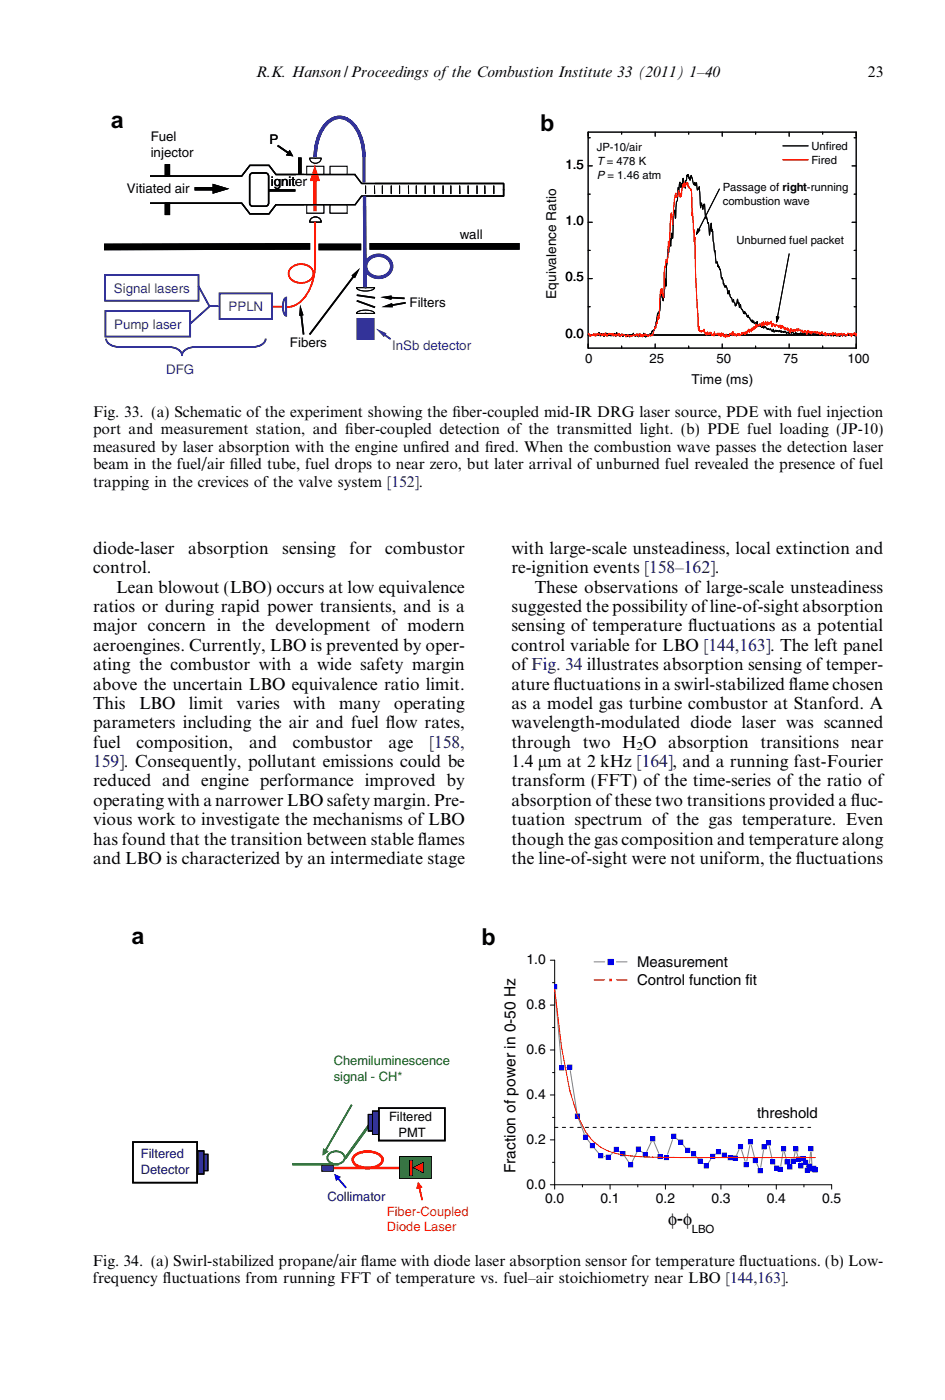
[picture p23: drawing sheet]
<svg xmlns="http://www.w3.org/2000/svg" width="171mm" height="254mm" viewBox="0 0 171 254" stroke-linecap="round" stroke-linejoin="round" font-family="sans-serif">
<defs><g id="words">
<g font-size="4.2">
<text x="20.1" y="23.1">a</text>
<text x="98" y="23.8">b</text>
<text x="23.9" y="171.2">a</text>
<text x="87.4" y="171.5">b</text>
</g>
<g font-size="3.2">
<text x="16.9" y="100.5">diode-laser</text>
<text x="34.1" y="100.5">absorption</text>
<text x="51.2" y="100.5">sensing</text>
<text x="63.4" y="100.5">for</text>
<text x="69.9" y="100.5">combustor</text>
<text x="92.8" y="100.5">with large-scale unsteadiness, local extinction and</text>
<text x="16.9" y="104">control.</text>
<text x="21.1" y="107.5">Lean blowout (LBO) occurs at low equivalence</text>
<text x="92.8" y="104">re-ignition events [158–162].</text>
<text x="97" y="107.5">These observations of large-scale unsteadiness</text>
<text x="16.9" y="111">ratios or during rapid power transients, and is a</text>
<text x="92.8" y="111">suggested the possibility ofline-of-sight absorption</text>
<text x="16.9" y="114.6">major concern in the development of modern</text>
<text x="16.9" y="118.1">aeroengines. Currently, LBO is prevented by oper-</text>
<text x="92.8" y="114.6">sensing of temperature f</text>
<text x="92.8" y="118.1">control variable for LBO [144,163]. The left panel</text>
<text x="124.8" y="114.6">luctuations as a potential</text>
<text x="16.9" y="121.6">ating the combustor with a wide safety margin</text>
<text x="16.9" y="125.1">above the uncertain LBO equivalence ratio limit.</text>
<text x="92.8" y="121.6">ofFig. 34 illustrates absorption sensing oftemper-</text>
<text x="92.8" y="125.1">ature f</text>
<text x="100.4" y="125.1">luctuations in a swirl-stabilized f</text>
<text x="143.1" y="125.1">lame chosen</text>
<text x="16.9" y="128.6">This</text>
<text x="25.2" y="128.6">LBO</text>
<text x="34.3" y="128.6">limit</text>
<text x="42.9" y="128.6">varies</text>
<text x="53.2" y="128.6">with</text>
<text x="61.5" y="128.6">many</text>
<text x="71.4" y="128.6">operating</text>
<text x="92.8" y="128.6">as a model gas turbine combustor at Stanford. A</text>
<text x="16.9" y="132.1">parameters including the air and fuel f</text>
<text x="16.9" y="135.6">fuel</text>
<text x="24.8" y="135.6">composition,</text>
<text x="45.2" y="135.6">and</text>
<text x="53.1" y="135.6">combustor</text>
<text x="70" y="132.1">low rates,</text>
<text x="70.5" y="135.6">age</text>
<text x="92.8" y="132.1">wavelength-modulated diode laser was scanned</text>
<text x="92.8" y="135.6">through two H O absorption transitions near</text>
<text x="16.9" y="142.7">reduced and engine performance improved by</text>
<text x="92.8" y="139.2">1.4 lm at 2 kHz [164], and a running fast-Fourier</text>
<text x="92.8" y="142.7">transform (FFT) of the time-series of the ratio of</text>
<text x="16.9" y="146.2">operating with a narrower LBO safety margin. Pre-</text>
<text x="16.9" y="149.7">vious work to investigate the mechanisms of LBO</text>
<text x="92.8" y="146.2">absorption ofthese two transitions provided a f</text>
<text x="92.8" y="149.7">tuation spectrum of the gas temperature. Even</text>
<text x="154.3" y="146.2">luc-</text>
<text x="16.9" y="153.2">has found that the transition between stable f</text>
<text x="75.8" y="153.2">lames</text>
<text x="92.8" y="153.2">though the gas composition and temperature along</text>
<text x="16.9" y="156.7">and LBO is characterized by an intermediate stage</text>
<text x="92.8" y="156.7">the line-of-sight were not uniform, the f</text>
<text x="144.4" y="156.7">luctuations</text>
</g>
<g font-size="3.2" fill="#006">
<text x="77.9" y="135.6">[158,</text>
<text x="16.9" y="139.2">159]. Consequently, pollutant emissions could be</text>
</g>
<text font-size="3.1" x="121.2" y="222.3">φ-φ</text>
<g font-size="2.8">
<text x="46.4" y="13.9">R.K. Hanson/Proceedings ofthe Combustion Institute 33 (2011) 1–40</text>
<text x="157.5" y="13.9">23</text>
<text x="16.9" y="75.7">Fig. 33. (a) Schematic of the experiment showing the f</text>
<text x="82.1" y="75.7">iber-coupled mid-IR DRG laser source, PDE with fuel injection</text>
<text x="16.9" y="78.8">port and measurement station, and f</text>
<text x="16.9" y="82">measured by laser absorption with the engine unf</text>
<text x="62.6" y="78.8">iber-coupled detection of the transmitted light. (b) PDE fuel loading (JP-10)</text>
<text x="76.2" y="82">ired and f</text>
<text x="88" y="82">ired. When the combustion wave passes the detection laser</text>
<text x="16.9" y="85.1">beam in the fuel/air f</text>
<text x="16.9" y="88.3">trapping in the crevices of the valve system [152].</text>
<text x="41.7" y="85.1">illed tube, fuel drops to near zero, but later arrival of unburned fuel revealed the presence of fuel</text>
<text x="93.5" y="212.9" transform="rotate(-90 93.5 212.9)">Fraction of power in 0-50 Hz</text>
<text x="16.9" y="229.6">Fig. 34. (a) Swirl-stabilized propane/air f</text>
<text x="16.9" y="232.8">frequency f</text>
<text x="29.5" y="232.8">luctuations from running FFT of temperature vs. fuel–air stoichiometry near LBO [144,163].</text>
<text x="65.5" y="229.6">lame with diode laser absorption sensor for temperature f</text>
<text x="134.1" y="229.6">luctuations. (b) Low-</text>
</g>
<g font-size="2.7">
<text x="115.6" y="175.4">Measurement</text>
<text x="115.6" y="178.7">Control function fit</text>
<text x="137.4" y="202.9">threshold</text>
</g>
<g font-size="2.5">
<text x="100.9" y="54.2" transform="rotate(-90 100.9 54.2)">Equivalence Ratio</text>
<text x="125.4" y="69.6">Time (ms)</text>
<text x="95.5" y="174.9">1.0</text>
<text x="95.5" y="183.1">0.8</text>
<text x="95.5" y="191.2">0.6</text>
<text x="95.5" y="199.4">0.4</text>
<text x="95.5" y="207.5">0.2</text>
<text x="95.5" y="215.7">0.0</text>
<text x="98.9" y="218.3">0.0</text>
<text x="108.9" y="218.3">0.1</text>
<text x="119" y="218.3">0.2</text>
<text x="129.1" y="218.3">0.3</text>
<text x="139.1" y="218.3">0.4</text>
<text x="149.1" y="218.3">0.5</text>
</g>
<g font-size="2.4">
<text x="27.3" y="25.6">Fuel</text>
<text x="27.3" y="28.5">injector</text>
<text x="48.9" y="26.1">P</text>
<text x="23" y="35.1">Vitiated air</text>
<text x="49.2" y="33.8">igniter</text>
<text x="102.6" y="30.6">1.5</text>
<text x="102.6" y="40.8">1.0</text>
<text x="83.4" y="43.4">wall</text>
<text x="102.6" y="51.1">0.5</text>
<text x="74.3" y="55.7">Filters</text>
<text x="52.6" y="63">Fibers</text>
<text x="102.6" y="61.3">0.0</text>
<text x="106.2" y="65.8">0</text>
<text x="117.8" y="65.8">25</text>
<text x="130" y="65.8">50</text>
<text x="142.1" y="65.8">75</text>
<text x="153.7" y="65.8">100</text>
</g>
<g font-size="2.4" fill="#33339a">
<text x="20.7" y="53.2">Signal lasers</text>
<text x="20.7" y="59.7">Pump laser</text>
<text x="41.5" y="56.5">PPLN</text>
<text x="71.1" y="63.5">InSb detector</text>
<text x="30.1" y="67.9">DFG</text>
</g>
<g font-size="2.3" fill="#008000">
<text x="60.5" y="193.3">Chemiluminescence</text>
<text x="60.5" y="196.1">signal - CH*</text>
</g>
<g font-size="2.3">
<text x="70.6" y="203.4">Filtered</text>
<text x="72.3" y="206.3">PMT</text>
</g>
<g font-size="2.3" fill="#000065">
<text x="25.5" y="210.1">Filtered</text>
<text x="25.5" y="212.9">Detector</text>
<text x="59.4" y="217.9">Collimator</text>
</g>
<g font-size="2.3" fill="#f30">
<text x="70.2" y="220.6">Fiber-Coupled</text>
<text x="70.2" y="223.4">Diode Laser</text>
</g>
<g font-size="2.1">
<text x="108.3" y="29.9">T = 478 K</text>
<text x="108.3" y="27.4">JP-10/air</text>
<text x="147.2" y="27.2">Unfired</text>
<text x="147.2" y="29.7">Fired</text>
<text x="108.3" y="32.4">P = 1.46 atm</text>
<text x="131.1" y="34.7">Passage of right-running</text>
<text x="131.1" y="37.2">combustion wave</text>
<text x="133.6" y="44.2">Unburned fuel packet</text>
<text x="115.5" y="136.2">2</text>
<text x="125.5" y="223.7">LBO</text>
</g>
</g></defs>
<path d="M18.9 19.5v50.7" fill="none" stroke="#fff" stroke-width=".35"/>
<g fill="none" stroke="#000" stroke-width=".18">
<path d="M106.7 35.2h.4M106.7 30.1h.8M106.7 25h.4M106.7 24h48.6v39.2h-48.6zM112.8 24v.3M118.9 24v.7M124.9 24v.3M130.5 34.3l-4.2 8.2M131 24v.7M137.1 24v.3M142 26.5h4.6M143.2 24v.7"/>
<path d="M149.2 24v.3M154.6 30.1h.7M154.9 35.2h.4M154.9 25h.4M106.7 55.7h.4M106.7 50.6h.8M106.7 45.4h.4M106.7 40.3h.8M126.6 41.5l.4 .2-.7 .8zM140.9 57.4l.4 .1-.4 .9zM143.2 46.1l-2.3 12.3M154.6 50.6h.7"/>
<path d="M154.6 40.3h.7M154.9 55.7h.4M154.9 45.4h.4M106.7 60.8h48.6M108.3 60.6l.2 .2v-.2l.1 .3 .1-.6 .2 .7v-.4l.3-.1v.4v-.3h.3l.1 .4v-.3l.1 .3 .3-.6 .1 .4v-.3l.1 .2 .1-.2 .1 .4 .1-.2 .1 .1 .1-.2 .1 .4 .2-.5 .2 .4 .2-.3v.2l.1-.3 .2 .5 .2-.7 .1 .6 .1-.3 .1 .2 .1-.2 .2 .4 .3-.4 .1 .4h.2l.1-.3 .2 .1 .2 .3 .1-.2v.1l.1-.2v.3l.2-.3 .2-.1 .1 .4 .2-.3v.2l.2-.1 .2-.5 .1 .5 .2-.1 .1 .2 .2-.3 .4 .4 .1-.5 .1 .3v-.1v.2l.2-.2v.2l.1-.3 .1 .1 .1 .3 .2-.6 .1 .5v-.3l.2 .5 .2-.4 .1 .2v-.1l.2 .1 .3-.2 .1-.3 .1 .2 .3-.7v.1l.1-.2 .1 .1v-.2l.1 .1 .4-1.6 .2-1.3 .4-.7 .3-3.7 .1 1.2 .2 .8 .1-.7h.1l.2-3.3 .1 1.3 .4-6.6v-.1l.1 .6 .3-2.6 .1 1.5 .2-2.4 .1 .9 .2-4.7 .1-.3v.3l.1-.4 .1 1.5 .6-5.6v1l.1-1.6 .2-.4 .1 1 .2-.8 .1 .2 .1-1.1 .2 1.3 .1-.4 .1 .1v.8l.3-2.3 .1 .1v-.2l.1 .3 .1-.3 .3 1 .1-.8 .1 .4v-.5l.4 1.5 .2 .2v-.4l.1 .6 .3-.5 .1 1.3 .2-.2 .2-.4 .2 3.8 .1-.9 .3 1.2 .1-1 .1 .5 .1-.5 .2 2.3 .1 .3 .1-.3 .2 1.2 .1-.1 .2 2.3 .3-2.2 .9 7.3 .2-.3 .1 .9 .1-.3 .1 .4v-.2l.2 .6 .2 1.4 .1 .3 .1-.2 .2 1.1 .1-.2 .2 .8 .1-.3 .1 .3 .1-.2 .3 1.4v-.2l.1 .2 .1-.6 .2 1.3 .2 .1 .2 .7 .2-.5 .3 1.2 .3-.4 .1-.8 .1 .8 .2-.2v.9l.2-.5 .1 .6 .4 .5 .1 .5 .2-.4v.4l.1-.3 .3 .9 .1-.2 .1 .2v-.3l.6 1.2 .1-.4 .1 .5h.2v-.3l.2 .5 .3-.2 .1 .2 .1-.4 .2 .9 .1-.3 .2 .3h.1l.1-.1v.3l.1-.1 .1 .1 .1-.2 .1 .3 .3-.2 .4 .5 .1-.2 .3 .2 .2-.1 .3 .5 .2-.5 .1 .6 .3-.4 .1 .2 .1-.2 .1 .2 .1-.1 .2 .2 .2-.3 .1 .3 .1-.2 .1 .3 .2-.2 .1 .2 .4-.2 .2 .4 .3-.3 .2 .3 .2-.3 .2 .3 .1-.3 .4 .5 .2-.3 .1 .2 .1-.2 .1 .2 .2-.1 .1 .2 .3-.3 .2 .2 .2-.2 .1 .3 .2-.2 .1 .1h.3l.1-.1v.1l.2-.2 .3 .2 .1 .3 .2-.3 .1 .1 .1-.3 .3 .3 .1-.2v.2l.1-.1 .3 .2 .2-.1v.2l.2-.4 .1 .3 .4-.2 .1 .1 .1 .2 .2-.3 .4 .3 .1-.4 .2 .3 .1-.2v.3l.1-.2v.1l.2-.2 .2 .4 .2-.4 .2 .4 .1-.3 .1 .2 .3-.1 .1 .2 .3-.4 .1 .4 .1-.1 .1 .1 .1-.2 .1 .1 .1-.2 .1 .2 .2-.2 .3 .3 .3-.3 .3 .1 .1-.1 .1 .1 .1-.1 .1 .1 .1-.2 .2 .3 .3-.2 .1 .2h.3M112.8 62.8v.4M118.9 62.4v.8M124.9 62.8v.4M131 62.4v.8M137.1 62.8v.4M143.2 62.4v.8M149.2 62.8v.4"/>
</g>
<path d="M142 29h4.6M106.7 60.5v.3l.2-.3v.3l.1-.1 .1 .3 .1-.2 .1 .1 .1-.2 .3 .1v-.3l.1 .3 .1-.1 .1 .3 .1-.4 .2 .3v-.3l.1 .1 .1-.2 .2 .3 .1-.3 .2 .3 .1-.1v.2l.1-.4 .2 .4v-.2l.1 .1h.1v-.3l.1 .4v-.3l.1 .3v-.5l.1 .3 .1-.1v.2l.1-.1v.3l.1-.3v.2l.3-.4 .1 .2 .2-.2 .1 .3 .1-.2 .1 .3 .1-.3 .1 .2v-.2l.1 .4 .1-.3v.1l.2-.2 .1 .4 .2-.4 .1 .1 .1-.1 .1 .3 .1-.4 .1 .6 .2-.5 .1 .2h.1l.1-.2 .3 .3 .1-.2 .2 .4v-.3l.2 .1 .1-.2 .2 .3 .1-.2 .2 .1 .1 .1 .4-.3 .3 .3v-.3l.2 .1 .1-.2v.2l.2-.2 .1 .4 .3-.5 .2 .6 .1-.4 .1 .4v-.4l.2 .3 .1-.3 .1 .1 .1-.2 .1 .3 .1 .1 .1-.3 .2 .3 .3-.3 .2 .3v-.2l.1 .2 .1-.1 .1-.3 .1 .3 .5-1.6 .1 .2v-1l.2 .2v-.1l.2-1.3v.6l.1-.3v.1l.3-5 .1-.2 .1 .8 .1-.9 .1 1.2 .1-.4 .1 .8 .1-4.7 .4-2.2 .1 .6 .2-3.9 .2 1 .1-1.1 .2-4.9 .1-.2 .2 2.2 .4-4.7 .2-1.1 .1 .8v-.3l.2 .2 .1-.1 .1-1 .3 1.2 .2-.8v.6l.3-2.1 .1-.2 .1 .7 .1-1 .1 .8 .3-.7 .1 .5v-.5l.2 .9 .1-.2 .3 .7 .1-.2v.1l.2 4.8v-.8l.4 5.5 .1-.9 .1 6.8 .5 10.2 .1-.8 .1 .9 .1-.1 .1 .2 .1-.2 .1 .2 .2-.2 .1 .1 .1-.4 .1 .6 .1 .1v-.2l.2 .5 .1-.3v.4l.1-.6 .1 .4 .2-.1 .2 .2v-.4l.1 .3 .1-.3 .1 .1v.4l.1-.1 .2 .1v-.2l.1 .4 .1-.8 .2 .6 .1-.2 .1 .2 .1-.2 .1 .1v-.3l.2 .5 .1-.4 .1 .4 .1-.2 .1 .3 .1-.6 .1 .4h.1l.1-.4v.7l.4-.3v.4l.1-.6 .2 .5v-.3l.1 .2 .2-.1 .1 .2 .1-.6h.1l.1 .2 .1-.3 .1 .3v-.3l.1 .5 .1-.7v.6l.1-.3h.1l.1 .4v-.3l.1 .2 .1-.1 .1 .3 .2-.5 .1 .2 .1-.1 .1 .3 .1-.4v.3l.3-.2 .1 .1v-.4l.1 .3 .2-.3 .1 .3 .1-.3 .1 .4 .1-.5 .2 .3v-.4l.1 .1 .1-.3 .1 .2v-.4l.1 .6 .2-.6 .2 .5 .1-.7 .1 .4v-.4l.1 .4 .1-.3 .1 .2v-.5l.2 .3 .2-.8 .1 .6 .1-.5 .1 .2 .1-.2 .1 .1 .1-.2 .1 .2 .1-.2h.1l.1 .4v-.7l.1 .5 .2-.6 .1 .6 .2-.4v.2l.1-.5 .2 .7 .2-.6 .1 .4 .3-.3v.3l.2-.5 .2 1 .1-.6 .3 .5 .1-.2 .1 .3v-.4l.1 .1 .1-.1 .2 .2 .1-.1 .1 .4 .2-.4 .2 .6 .1-.3v.3l.1-.5 .1 .1v.3l.3-.1v.4l.1-.4 .1 .4h.1l.1-.2 .1 .2v-.3l.1 .5 .1-.4v.4l.1-.3 .2 .7 .2-.8v.3l.1-.2 .1 .5 .2-.3v.3l.2-.4 .2 .4v-.3l.3-.2 .1 .4 .1-.4v.3l.1-.4v.4l.4-.1 .1 .3h.1v-.3l.2 .5 .1-.3v.2l.2-.3 .2 .2v-.1l.2 .6 .2-.8 .2 .5 .1-.3 .1 .1 .1 .4 .1-.4 .1 .4 .1-.5 .2 .3 .1-.2 .1 .2v-.2l.1 .2 .1-.2 .1 .3v-.2l.1 .1 .1-.2 .2 .3 .1-.3 .1 .5 .3-.4v.1l.1-.2 .2 .5 .1-.2 .1 .3 .1-.2v.2l.1-.5 .1 .6 .2-.3 .1 .2 .2-.3v.2l.3 .1 .1-.3 .4 .4 .1-.6 .1 .5 .3-.4 .2 .6v-.4l.2 .3 .2-.3 .1 .3v-.4l.1 .3v-.2l.2 .2 .1-.4 .2 .6 .1-.5 .2 .1 .1 .2 .1-.1v.3l.1-.3 .1 .2 .1-.1 .1-.4 .3 .3 .1-.1v.3l.1-.4v.2l.1-.2 .1 .6v-.5l.1 .3 .4-.5 .2 .5 .1-.4 .1 .5" fill="none" stroke="#f00" stroke-width=".18"/>
<g fill="#000">
<path d="M126.6 41.5l.4 .2-.7 .8z" fill-rule="evenodd"/>
<path d="M140.9 57.4l.4 .1-.4 .9z" fill-rule="evenodd"/>
</g>
<path d="M59.6 22.1a3.1 3.1 0 0 1 4.6 .6 10.3 10.3 0 0 1 0 11.7 3.1 3.1 0 0 1-5.2 0 10.3 10.3 0 0 1 0-11.7z" fill="none" stroke="#339" stroke-width=".6"/>
<path d="M55.2 28.4h12.8v8.9h-12.8z" fill="#fff"/>
<path d="M54.5 57.1l.3-.1 .4 3.7h-.3zM54.4 55.3l.7 1.9-.8 .1z" fill="#000"/>
<path d="M64.7 53.6l3.3 .4M64.7 54.6l3.3 1.2" fill="none" stroke="#000" stroke-width=".3"/>
<path d="M64.8 57.8h3v3.7h-3z" fill="#339"/>
<path d="M64.8 57.8h3v3.7h-3z" fill="none" stroke="#339" stroke-width=".3"/>
<g fill="#000">
<path d="M70.8 53.8l2.6 .2v.3l-2.6-.2zM69 53.9l2-.3v.8z"/>
<path d="M71 55.2l2.6-.4v.3l-2.6 .4zM69.2 55.7l1.9-.7 .2 .8z"/>
</g>
<path d="M69.8 60.6l1.1 .8-.1 .2-1.2-.8zM68.2 59.6l1.9 .9-.5 .6z" fill="#339"/>
<path d="M64.7 52.2h3.3a2.08 2.08 0 0 1-2.2 .6 1.16 1.16 0 0 1-1.1-.6zM64.8 56.7a3.2 3.2 0 0 1 3.1 0l.1 .2h-3.3z" fill="none" stroke="#000" stroke-width=".18"/>
<path d="M56.3 44.7l-37.4 .1M57.8 44.8h7.7M67 44.7h27.3" fill="none" stroke="#000" stroke-width="1.2" stroke-linecap="butt"/>
<g fill="#fff">
<path d="M53.7 31.8h1.7v5.3h-1.7z"/>
<path d="M59.9 37.2h3.1v1.4h-3.1z"/>
</g>
<path d="M59.9 37.2h3.1v1.4h-3.1z" fill="none" stroke="#000" stroke-width=".18"/>
<path d="M59.9 30.2h3.1v1.4h-3.1z" fill="#fff"/>
<path d="M54.2 28.7h.4v2.7h-.4zM59.9 30.2h3.1v1.4h-3.1z" fill="none" stroke="#000" stroke-width=".18"/>
<g fill="#000">
<path d="M54.2 28.7h.4v2.7h-.4z"/>
<path d="M35.3 33.9h3.6v.6h-3.6zM38.6 33.3l3 1-3 .9z"/>
</g>
<path d="M55.6 37.2h3.1v1.4h-3.1z" fill="#fff"/>
<path d="M55.6 37.2h3.1v1.4h-3.1z" fill="none" stroke="#000" stroke-width=".18"/>
<path d="M55.6 30.2h3.1v1.4h-3.1z" fill="#fff"/>
<path d="M55.6 30.2h3.1v1.4h-3.1z" fill="none" stroke="#000" stroke-width=".18"/>
<path d="M56.8 32.5h.6v5.8h-.6zM57.1 29.8l.9 3h-1.8z" fill="#f30"/>
<path d="M27.2 36.9h16.7l1.4 1.9h3.5l1.3-1.7h14.4M45.4 31.7l.5-.3h2.3l.5 .3v5.1l-.3 .5-2.5 .1-.5-.3zM64.4 31.7l1.2 1.6h25.8v1.2M64.5 31.7h-14.4l-1.3-1.7h-3.5l-1.4 1.9h-16.7M91.4 34.4v1.2h-25.8l-1.2 1.6" fill="none" stroke="#000" stroke-width=".25"/>
<g fill="none" stroke="#000" stroke-width=".18">
<path d="M30 29.9h.8v2h-.8zM30 36.9h.8v2h-.8zM56.2 28.7h2.1a1.06 1.06 0 0 1-1.1 .9 1.06 1.06 0 0 1-1-.9zM56.5 39.6a1.08 1.08 0 0 1 1.1-.2 1.08 1.08 0 0 1 .7 .9h-2.1zM66.3 33.7v1.4M67.9 33.7l.1 1.4M69.4 33.7v1.4M71 33.7v1.4M72.5 33.7v1.4M74.1 33.7v1.4M75.5 33.7v1.4M77.1 33.7v1.4"/>
<path d="M78.7 33.7l.1 1.4M80.4 33.7v1.4M81.8 33.7v1.4M83.4 33.7v1.4M84.9 33.7v1.4M86.5 33.7v1.4M87.9 33.7l.1 1.4M89.6 33.7v1.4M106.7 35.2h.4M106.7 30.1h.8M106.7 25h.4M106.7 24h48.6v39.2h-48.6z"/>
<path d="M112.8 24v.3M118.9 24v.7M124.9 24v.3M130.5 34.3l-4.2 8.2M131 24v.7M137.1 24v.3M142 26.5h4.6M143.2 24v.7M149.2 24v.3M154.6 30.1h.7M154.9 35.2h.4M154.9 25h.4"/>
<path d="M106.7 55.7h.4M106.7 50.6h.8M106.7 45.4h.4M106.7 40.3h.8M126.6 41.5l.4 .2-.7 .8zM140.9 57.4l.4 .1-.4 .9zM143.2 46.1l-2.3 12.3M154.6 50.6h.7M154.6 40.3h.7M154.9 55.7h.4M154.9 45.4h.4M106.7 60.8h48.6"/>
<path d="M108.3 60.6l.2 .2v-.2l.1 .3 .1-.6 .2 .7v-.4l.3-.1v.4v-.3h.3l.1 .4v-.3l.1 .3 .3-.6 .1 .4v-.3l.1 .2 .1-.2 .1 .4 .1-.2 .1 .1 .1-.2 .1 .4 .2-.5 .2 .4 .2-.3v.2l.1-.3 .2 .5 .2-.7 .1 .6 .1-.3 .1 .2 .1-.2 .2 .4 .3-.4 .1 .4h.2l.1-.3 .2 .1 .2 .3 .1-.2v.1l.1-.2v.3l.2-.3 .2-.1 .1 .4 .2-.3v.2l.2-.1 .2-.5 .1 .5 .2-.1 .1 .2 .2-.3 .4 .4 .1-.5 .1 .3v-.1v.2l.2-.2v.2l.1-.3 .1 .1 .1 .3 .2-.6 .1 .5v-.3l.2 .5 .2-.4 .1 .2v-.1l.2 .1 .3-.2 .1-.3 .1 .2 .3-.7v.1l.1-.2 .1 .1v-.2l.1 .1 .4-1.6 .2-1.3 .4-.7 .3-3.7 .1 1.2 .2 .8 .1-.7h.1l.2-3.3 .1 1.3 .4-6.6v-.1l.1 .6 .3-2.6 .1 1.5 .2-2.4 .1 .9 .2-4.7 .1-.3v.3l.1-.4 .1 1.5 .6-5.6v1l.1-1.6 .2-.4 .1 1 .2-.8 .1 .2 .1-1.1 .2 1.3 .1-.4 .1 .1v.8l.3-2.3 .1 .1v-.2l.1 .3 .1-.3 .3 1 .1-.8 .1 .4v-.5l.4 1.5 .2 .2v-.4l.1 .6 .3-.5 .1 1.3 .2-.2 .2-.4 .2 3.8 .1-.9 .3 1.2 .1-1 .1 .5 .1-.5 .2 2.3 .1 .3 .1-.3 .2 1.2 .1-.1 .2 2.3 .3-2.2 .9 7.3 .2-.3 .1 .9 .1-.3 .1 .4v-.2l.2 .6 .2 1.4 .1 .3 .1-.2 .2 1.1 .1-.2 .2 .8 .1-.3 .1 .3 .1-.2 .3 1.4v-.2l.1 .2 .1-.6 .2 1.3 .2 .1 .2 .7 .2-.5 .3 1.2 .3-.4 .1-.8 .1 .8 .2-.2v.9l.2-.5 .1 .6 .4 .5 .1 .5 .2-.4v.4l.1-.3 .3 .9 .1-.2 .1 .2v-.3l.6 1.2 .1-.4 .1 .5h.2v-.3l.2 .5 .3-.2 .1 .2 .1-.4 .2 .9 .1-.3 .2 .3h.1l.1-.1v.3l.1-.1 .1 .1 .1-.2 .1 .3 .3-.2 .4 .5 .1-.2 .3 .2 .2-.1 .3 .5 .2-.5 .1 .6 .3-.4 .1 .2 .1-.2 .1 .2 .1-.1 .2 .2 .2-.3 .1 .3 .1-.2 .1 .3 .2-.2 .1 .2 .4-.2 .2 .4 .3-.3 .2 .3 .2-.3 .2 .3 .1-.3 .4 .5 .2-.3 .1 .2 .1-.2 .1 .2 .2-.1 .1 .2 .3-.3 .2 .2 .2-.2 .1 .3 .2-.2 .1 .1h.3l.1-.1v.1l.2-.2 .3 .2 .1 .3 .2-.3 .1 .1 .1-.3 .3 .3 .1-.2v.2l.1-.1 .3 .2 .2-.1v.2l.2-.4 .1 .3 .4-.2 .1 .1 .1 .2 .2-.3 .4 .3 .1-.4 .2 .3 .1-.2v.3l.1-.2v.1l.2-.2 .2 .4 .2-.4 .2 .4 .1-.3 .1 .2 .3-.1 .1 .2 .3-.4 .1 .4 .1-.1 .1 .1 .1-.2 .1 .1 .1-.2 .1 .2 .2-.2 .3 .3 .3-.3 .3 .1 .1-.1 .1 .1 .1-.1 .1 .1 .1-.2 .2 .3 .3-.2 .1 .2h.3M112.8 62.8v.4M118.9 62.4v.8M124.9 62.8v.4M131 62.4v.8M137.1 62.8v.4M143.2 62.4v.8M149.2 62.8v.4"/>
</g>
<path d="M48.7 34.5h4.9" fill="none" stroke="#000" stroke-width=".4"/>
<g fill="#000">
<path d="M30 29.9h.8v2h-.8zM30 36.9h.8v2h-.8z"/>
<path d="M50.5 26.3l2 1.4-.2 .2-2-1.4zM52.6 27.2l.6 1.2-1.3-.2z"/>
<path d="M64.1 50l.2 .2-8 10.6-.2-.2zM63.8 50l1.5-1.4-.9 1.9z"/>
</g>
<path d="M19 49.9h17v4.7h-17zM19.1 56.4h15.4v4.7h-15.4zM36 51.9l1.9 3.6M38 55.5h1.6M38.1 55.5l-3.6 3.2M39.8 53.2h9.5v4.7h-9.5zM51.7 54.1l.2-.1v3.3a2.06 2.06 0 0 1-.5-2.2zM19.3 61.4a2.12 2.12 0 0 0 2.4 1.6h8.9a2.13 2.13 0 0 1 2.4 1.5 2.13 2.13 0 0 1 2.4-1.5h10.4a2.12 2.12 0 0 0 2.4-1.6" fill="none" stroke="#339" stroke-width=".3"/>
<path d="M49.5 55.6h1.6M52.7 48.8a2.6 2.6 0 0 1 4.1 .4 1.72 1.72 0 0 1-1.6 2.1 2.26 2.26 0 0 1-2.9-1.7zM57.2 47.7a9 9 0 0 1-3 7.3l-1.4 .6-.7 .1M57.2 40.2v7.9" fill="none" stroke="#f30" stroke-width=".3"/>
<path d="M66 28v5.1M66.1 35.6l.1 16.5" fill="none" stroke="#339" stroke-width=".6" stroke-linecap="butt"/>
<path d="M59.6 22.1a3.1 3.1 0 0 1 4.6 .6 10.3 10.3 0 0 1 0 11.7 3.1 3.1 0 0 1-5.2 0 10.3 10.3 0 0 1 0-11.7zM67 46.9a2.45 2.45 0 0 1 4.1 1.4 2.4 2.4 0 0 1-2.4 2 2.4 2.4 0 0 1-2.4-2l.1-.5z" fill="none" stroke="#339" stroke-width=".6"/>
<path d="M142 29h4.6M106.7 60.5v.3l.2-.3v.3l.1-.1 .1 .3 .1-.2 .1 .1 .1-.2 .3 .1v-.3l.1 .3 .1-.1 .1 .3 .1-.4 .2 .3v-.3l.1 .1 .1-.2 .2 .3 .1-.3 .2 .3 .1-.1v.2l.1-.4 .2 .4v-.2l.1 .1h.1v-.3l.1 .4v-.3l.1 .3v-.5l.1 .3 .1-.1v.2l.1-.1v.3l.1-.3v.2l.3-.4 .1 .2 .2-.2 .1 .3 .1-.2 .1 .3 .1-.3 .1 .2v-.2l.1 .4 .1-.3v.1l.2-.2 .1 .4 .2-.4 .1 .1 .1-.1 .1 .3 .1-.4 .1 .6 .2-.5 .1 .2h.1l.1-.2 .3 .3 .1-.2 .2 .4v-.3l.2 .1 .1-.2 .2 .3 .1-.2 .2 .1 .1 .1 .4-.3 .3 .3v-.3l.2 .1 .1-.2v.2l.2-.2 .1 .4 .3-.5 .2 .6 .1-.4 .1 .4v-.4l.2 .3 .1-.3 .1 .1 .1-.2 .1 .3 .1 .1 .1-.3 .2 .3 .3-.3 .2 .3v-.2l.1 .2 .1-.1 .1-.3 .1 .3 .5-1.6 .1 .2v-1l.2 .2v-.1l.2-1.3v.6l.1-.3v.1l.3-5 .1-.2 .1 .8 .1-.9 .1 1.2 .1-.4 .1 .8 .1-4.7 .4-2.2 .1 .6 .2-3.9 .2 1 .1-1.1 .2-4.9 .1-.2 .2 2.2 .4-4.7 .2-1.1 .1 .8v-.3l.2 .2 .1-.1 .1-1 .3 1.2 .2-.8v.6l.3-2.1 .1-.2 .1 .7 .1-1 .1 .8 .3-.7 .1 .5v-.5l.2 .9 .1-.2 .3 .7 .1-.2v.1l.2 4.8v-.8l.4 5.5 .1-.9 .1 6.8 .5 10.2 .1-.8 .1 .9 .1-.1 .1 .2 .1-.2 .1 .2 .2-.2 .1 .1 .1-.4 .1 .6 .1 .1v-.2l.2 .5 .1-.3v.4l.1-.6 .1 .4 .2-.1 .2 .2v-.4l.1 .3 .1-.3 .1 .1v.4l.1-.1 .2 .1v-.2l.1 .4 .1-.8 .2 .6 .1-.2 .1 .2 .1-.2 .1 .1v-.3l.2 .5 .1-.4 .1 .4 .1-.2 .1 .3 .1-.6 .1 .4h.1l.1-.4v.7l.4-.3v.4l.1-.6 .2 .5v-.3l.1 .2 .2-.1 .1 .2 .1-.6h.1l.1 .2 .1-.3 .1 .3v-.3l.1 .5 .1-.7v.6l.1-.3h.1l.1 .4v-.3l.1 .2 .1-.1 .1 .3 .2-.5 .1 .2 .1-.1 .1 .3 .1-.4v.3l.3-.2 .1 .1v-.4l.1 .3 .2-.3 .1 .3 .1-.3 .1 .4 .1-.5 .2 .3v-.4l.1 .1 .1-.3 .1 .2v-.4l.1 .6 .2-.6 .2 .5 .1-.7 .1 .4v-.4l.1 .4 .1-.3 .1 .2v-.5l.2 .3 .2-.8 .1 .6 .1-.5 .1 .2 .1-.2 .1 .1 .1-.2 .1 .2 .1-.2h.1l.1 .4v-.7l.1 .5 .2-.6 .1 .6 .2-.4v.2l.1-.5 .2 .7 .2-.6 .1 .4 .3-.3v.3l.2-.5 .2 1 .1-.6 .3 .5 .1-.2 .1 .3v-.4l.1 .1 .1-.1 .2 .2 .1-.1 .1 .4 .2-.4 .2 .6 .1-.3v.3l.1-.5 .1 .1v.3l.3-.1v.4l.1-.4 .1 .4h.1l.1-.2 .1 .2v-.3l.1 .5 .1-.4v.4l.1-.3 .2 .7 .2-.8v.3l.1-.2 .1 .5 .2-.3v.3l.2-.4 .2 .4v-.3l.3-.2 .1 .4 .1-.4v.3l.1-.4v.4l.4-.1 .1 .3h.1v-.3l.2 .5 .1-.3v.2l.2-.3 .2 .2v-.1l.2 .6 .2-.8 .2 .5 .1-.3 .1 .1 .1 .4 .1-.4 .1 .4 .1-.5 .2 .3 .1-.2 .1 .2v-.2l.1 .2 .1-.2 .1 .3v-.2l.1 .1 .1-.2 .2 .3 .1-.3 .1 .5 .3-.4v.1l.1-.2 .2 .5 .1-.2 .1 .3 .1-.2v.2l.1-.5 .1 .6 .2-.3 .1 .2 .2-.3v.2l.3 .1 .1-.3 .4 .4 .1-.6 .1 .5 .3-.4 .2 .6v-.4l.2 .3 .2-.3 .1 .3v-.4l.1 .3v-.2l.2 .2 .1-.4 .2 .6 .1-.5 .2 .1 .1 .2 .1-.1v.3l.1-.3 .1 .2 .1-.1 .1-.4 .3 .3 .1-.1v.3l.1-.4v.2l.1-.2 .1 .6v-.5l.1 .3 .4-.5 .2 .5 .1-.4 .1 .5" fill="none" stroke="#f00" stroke-width=".18"/>
<g fill="#000">
<path d="M126.6 41.5l.4 .2-.7 .8z" fill-rule="evenodd"/>
<path d="M140.9 57.4l.4 .1-.4 .9z" fill-rule="evenodd"/>
</g>
<path d="M55.2 28.4h12.8v8.9h-12.8z" fill="#fff"/>
<path d="M59.6 22.1a3.1 3.1 0 0 1 4.6 .6 10.3 10.3 0 0 1 0 11.7 3.1 3.1 0 0 1-5.2 0 10.3 10.3 0 0 1 0-11.7z" fill="none" stroke="#339" stroke-width=".6"/>
<path d="M55.2 28.4h12.8v8.9h-12.8z" fill="#fff"/>
<path d="M54.5 57.1l.3-.1 .4 3.7h-.3zM54.4 55.3l.7 1.9-.8 .1z" fill="#000"/>
<path d="M64.7 53.6l3.3 .4M64.7 54.6l3.3 1.2" fill="none" stroke="#000" stroke-width=".3"/>
<path d="M64.8 57.8h3v3.7h-3z" fill="#339"/>
<path d="M64.8 57.8h3v3.7h-3z" fill="none" stroke="#339" stroke-width=".3"/>
<g fill="#000">
<path d="M70.8 53.8l2.6 .2v.3l-2.6-.2zM69 53.9l2-.3v.8z"/>
<path d="M71 55.2l2.6-.4v.3l-2.6 .4zM69.2 55.7l1.9-.7 .2 .8z"/>
</g>
<path d="M69.8 60.6l1.1 .8-.1 .2-1.2-.8zM68.2 59.6l1.9 .9-.5 .6z" fill="#339"/>
<path d="M64.7 52.2h3.3a2.08 2.08 0 0 1-2.2 .6 1.16 1.16 0 0 1-1.1-.6zM64.8 56.7a3.2 3.2 0 0 1 3.1 0l.1 .2h-3.3z" fill="none" stroke="#000" stroke-width=".18"/>
<path d="M56.3 44.7l-37.4 .1M57.8 44.8h7.7M67 44.7h27.3" fill="none" stroke="#000" stroke-width="1.2" stroke-linecap="butt"/>
<g fill="#fff">
<path d="M53.7 31.8h1.7v5.3h-1.7z"/>
<path d="M59.9 37.2h3.1v1.4h-3.1z"/>
</g>
<path d="M59.9 37.2h3.1v1.4h-3.1z" fill="none" stroke="#000" stroke-width=".18"/>
<path d="M59.9 30.2h3.1v1.4h-3.1z" fill="#fff"/>
<path d="M54.2 28.7h.4v2.7h-.4zM59.9 30.2h3.1v1.4h-3.1z" fill="none" stroke="#000" stroke-width=".18"/>
<g fill="#000">
<path d="M54.2 28.7h.4v2.7h-.4z"/>
<path d="M35.3 33.9h3.6v.6h-3.6zM38.6 33.3l3 1-3 .9z"/>
</g>
<path d="M55.6 37.2h3.1v1.4h-3.1z" fill="#fff"/>
<path d="M55.6 37.2h3.1v1.4h-3.1z" fill="none" stroke="#000" stroke-width=".18"/>
<path d="M55.6 30.2h3.1v1.4h-3.1z" fill="#fff"/>
<path d="M55.6 30.2h3.1v1.4h-3.1z" fill="none" stroke="#000" stroke-width=".18"/>
<path d="M56.8 32.5h.6v5.8h-.6zM57.1 29.8l.9 3h-1.8z" fill="#f30"/>
<path d="M27.2 36.9h16.7l1.4 1.9h3.5l1.3-1.7h14.4M45.4 31.7l.5-.3h2.3l.5 .3v5.1l-.3 .5-2.5 .1-.5-.3zM64.4 31.7l1.2 1.6h25.8v1.2M64.5 31.7h-14.4l-1.3-1.7h-3.5l-1.4 1.9h-16.7M91.4 34.4v1.2h-25.8l-1.2 1.6" fill="none" stroke="#000" stroke-width=".25"/>
<g fill="none" stroke="#000" stroke-width=".18">
<path d="M30 29.9h.8v2h-.8zM30 36.9h.8v2h-.8zM56.2 28.7h2.1a1.06 1.06 0 0 1-1.1 .9 1.06 1.06 0 0 1-1-.9zM56.5 39.6a1.08 1.08 0 0 1 1.1-.2 1.08 1.08 0 0 1 .7 .9h-2.1zM66.3 33.7v1.4M67.9 33.7l.1 1.4M69.4 33.7v1.4M71 33.7v1.4M72.5 33.7v1.4M74.1 33.7v1.4M75.5 33.7v1.4M77.1 33.7v1.4"/>
<path d="M78.7 33.7l.1 1.4M80.4 33.7v1.4M81.8 33.7v1.4M83.4 33.7v1.4M84.9 33.7v1.4M86.5 33.7v1.4M87.9 33.7l.1 1.4M89.6 33.7v1.4"/>
</g>
<path d="M48.7 34.5h4.9" fill="none" stroke="#000" stroke-width=".4"/>
<g fill="#000">
<path d="M30 29.9h.8v2h-.8zM30 36.9h.8v2h-.8z"/>
<path d="M50.5 26.3l2 1.4-.2 .2-2-1.4zM52.6 27.2l.6 1.2-1.3-.2z"/>
</g>
<g fill="#fff">
<path d="M53.7 31.8h1.7v5.3h-1.7z"/>
<path d="M59.9 37.2h3.1v1.4h-3.1z"/>
</g>
<path d="M59.9 37.2h3.1v1.4h-3.1z" fill="none" stroke="#000" stroke-width=".18"/>
<path d="M59.9 30.2h3.1v1.4h-3.1z" fill="#fff"/>
<path d="M54.2 28.7h.4v2.7h-.4zM59.9 30.2h3.1v1.4h-3.1z" fill="none" stroke="#000" stroke-width=".18"/>
<g fill="#000">
<path d="M54.2 28.7h.4v2.7h-.4z"/>
<path d="M35.3 33.9h3.6v.6h-3.6zM38.6 33.3l3 1-3 .9z"/>
</g>
<path d="M55.6 37.2h3.1v1.4h-3.1z" fill="#fff"/>
<path d="M55.6 37.2h3.1v1.4h-3.1z" fill="none" stroke="#000" stroke-width=".18"/>
<path d="M55.6 30.2h3.1v1.4h-3.1z" fill="#fff"/>
<path d="M55.6 30.2h3.1v1.4h-3.1z" fill="none" stroke="#000" stroke-width=".18"/>
<path d="M56.8 32.5h.6v5.8h-.6zM57.1 29.8l.9 3h-1.8z" fill="#f30"/>
<path d="M27.2 36.9h16.7l1.4 1.9h3.5l1.3-1.7h14.4M45.4 31.7l.5-.3h2.3l.5 .3v5.1l-.3 .5-2.5 .1-.5-.3zM64.4 31.7l1.2 1.6h25.8v1.2M64.5 31.7h-14.4l-1.3-1.7h-3.5l-1.4 1.9h-16.7M91.4 34.4v1.2h-25.8l-1.2 1.6" fill="none" stroke="#000" stroke-width=".25"/>
<g fill="none" stroke="#000" stroke-width=".18">
<path d="M30 29.9h.8v2h-.8zM30 36.9h.8v2h-.8zM56.2 28.7h2.1a1.06 1.06 0 0 1-1.1 .9 1.06 1.06 0 0 1-1-.9zM56.5 39.6a1.08 1.08 0 0 1 1.1-.2 1.08 1.08 0 0 1 .7 .9h-2.1zM66.3 33.7v1.4M67.9 33.7l.1 1.4M69.4 33.7v1.4M71 33.7v1.4M72.5 33.7v1.4M74.1 33.7v1.4M75.5 33.7v1.4M77.1 33.7v1.4"/>
<path d="M78.7 33.7l.1 1.4M80.4 33.7v1.4M81.8 33.7v1.4M83.4 33.7v1.4M84.9 33.7v1.4M86.5 33.7v1.4M87.9 33.7l.1 1.4M89.6 33.7v1.4"/>
</g>
<path d="M48.7 34.5h4.9" fill="none" stroke="#000" stroke-width=".4"/>
<g fill="#000">
<path d="M30 29.9h.8v2h-.8zM30 36.9h.8v2h-.8z"/>
<path d="M50.5 26.3l2 1.4-.2 .2-2-1.4zM52.6 27.2l.6 1.2-1.3-.2z"/>
<path d="M64.1 50l.2 .2-8 10.6-.2-.2zM63.8 50l1.5-1.4-.9 1.9z"/>
</g>
<path d="M19 49.9h17v4.7h-17zM19.1 56.4h15.4v4.7h-15.4zM36 51.9l1.9 3.6M38 55.5h1.6M38.1 55.5l-3.6 3.2M39.8 53.2h9.5v4.7h-9.5zM51.7 54.1l.2-.1v3.3a2.06 2.06 0 0 1-.5-2.2zM19.3 61.4a2.12 2.12 0 0 0 2.4 1.6h8.9a2.13 2.13 0 0 1 2.4 1.5 2.13 2.13 0 0 1 2.4-1.5h10.4a2.12 2.12 0 0 0 2.4-1.6" fill="none" stroke="#339" stroke-width=".3"/>
<path d="M49.5 55.6h1.6M52.7 48.8a2.6 2.6 0 0 1 4.1 .4 1.72 1.72 0 0 1-1.6 2.1 2.26 2.26 0 0 1-2.9-1.7zM57.2 47.7a9 9 0 0 1-3 7.3l-1.4 .6-.7 .1M57.2 40.2v7.9" fill="none" stroke="#f30" stroke-width=".3"/>
<path d="M66 28v5.1M66.1 35.6l.1 16.5" fill="none" stroke="#339" stroke-width=".6" stroke-linecap="butt"/>
<path d="M67 46.9a2.45 2.45 0 0 1 4.1 1.4 2.4 2.4 0 0 1-2.4 2 2.4 2.4 0 0 1-2.4-2l.1-.5z" fill="none" stroke="#339" stroke-width=".6"/>
<path d="M16.9 167.6h143.4v65.2h-143.4z" fill="#fff"/>
<path d="M23.9 167.6v56.5" fill="none" stroke="#fff" stroke-width=".35"/>
<g fill="none" stroke="#000" stroke-width=".18">
<path d="M99.8 174.2h.8v41.5M100.2 178.3h.4M99.8 198.7h.8M99.8 190.5h.8M99.8 182.4h.8M100.2 194.6h.4M100.2 186.4h.4M99.8 214.9h51.1v.8M99.8 206.8h.8M100.2 210.9h.4M100.2 202.7h.4M105.7 214.9v.4"/>
<path d="M110.7 214.9v.8M115.7 214.9v.4M120.7 214.9v.8M125.8 214.9v.4M130.8 214.9v.8M135.8 214.9v.4M140.8 214.9v.8M145.8 214.9v.4"/>
</g>
<g fill="none" stroke="#808080" stroke-width=".18">
<path d="M100.7 179.7l1.2 13.4M102.5 193.7h.2M103.5 194.2l1.2 7.6M105 203.1l1 2.6M106.6 206.8l.5 .6M107.9 208.4l.7 .8M109.6 209.8h.1M111.4 209l-.6 .5M112.3 208.9l.2 .1M113.4 209.8l.7 1M115.5 209l-.8 1.8M116.3 208.9l.3 .2"/>
<path d="M118.1 207.2l-.8 1.7M118.7 207.2l.8 2M122 206.8l-.9 2.6M122.7 206.5l.3 .3M123.9 207.7l.4 .5M126.2 209.8l.4 .4M127.5 211l.2 .1M129 210.3l-.5 .7M129.9 209.4h-.1M134.1 208.6l-.5 .9M134.5 208.7l.7 2M136 207.8l-.5 2.9"/>
<path d="M136.3 207.8l.6 2.1M137.3 211.1l.3 .7M138.5 208.7l-.5 3.1M139.6 208l.4 2.2M140.5 211.3l.1 .1M142 209.1l-.4 2.4M142.3 209.1l.3 1.1M144.2 209.1l-.2 1M144.5 209.1l.2 .6M145.1 210.9h.1M145.5 210.8v.1M146.3 211.5v.2"/>
<path d="M147.1 209l-.2 1.9M147.2 209l.1 2.4"/>
</g>
<path d="M147.5 211.9h.7v.7h-.7z" fill="#00f"/>
<path d="M147.5 211.9h.7v.7h-.7z" fill="none" stroke="#00f" stroke-width=".18"/>
<path d="M147.3 211.6h.7v.8h-.7z" fill="#00f"/>
<path d="M147.3 211.6h.7v.8h-.7z" fill="none" stroke="#00f" stroke-width=".18"/>
<path d="M147 211.7h.7v.7h-.7z" fill="#00f"/>
<path d="M147 211.7h.7v.7h-.7z" fill="none" stroke="#00f" stroke-width=".18"/>
<path d="M146.8 208h.7v.8h-.7z" fill="#00f"/>
<path d="M146.8 208h.7v.8h-.7z" fill="none" stroke="#00f" stroke-width=".18"/>
<path d="M146.4 211.2h.8v.7h-.8z" fill="#00f"/>
<path d="M146.4 211.2h.8v.7h-.8z" fill="none" stroke="#00f" stroke-width=".18"/>
<path d="M146.1 212h.7v.7h-.7z" fill="#00f"/>
<path d="M146.1 212h.7v.7h-.7z" fill="none" stroke="#00f" stroke-width=".18"/>
<path d="M145.8 210.5h.7v.8h-.7z" fill="#00f"/>
<path d="M145.8 210.5h.7v.8h-.7z" fill="none" stroke="#00f" stroke-width=".18"/>
<path d="M145.3 209.8h.8v.8h-.8z" fill="#00f"/>
<path d="M145.3 209.8h.8v.8h-.8z" fill="none" stroke="#00f" stroke-width=".18"/>
<path d="M144.9 211.2h.8v.7h-.8z" fill="#00f"/>
<path d="M144.9 211.2h.8v.7h-.8z" fill="none" stroke="#00f" stroke-width=".18"/>
<path d="M144.5 209.9h.7v.8h-.7z" fill="#00f"/>
<path d="M144.5 209.9h.7v.8h-.7z" fill="none" stroke="#00f" stroke-width=".18"/>
<path d="M144 208.1h.8v.7h-.8z" fill="#00f"/>
<path d="M144 208.1h.8v.7h-.8z" fill="none" stroke="#00f" stroke-width=".18"/>
<path d="M143.5 210.3h.8v.7h-.8z" fill="#00f"/>
<path d="M143.5 210.3h.8v.7h-.8z" fill="none" stroke="#00f" stroke-width=".18"/>
<path d="M142.9 211.3h.8v.8h-.8z" fill="#00f"/>
<path d="M142.9 211.3h.8v.8h-.8z" fill="none" stroke="#00f" stroke-width=".18"/>
<path d="M142.4 210.4h.8v.8h-.8z" fill="#00f"/>
<path d="M142.4 210.4h.8v.8h-.8z" fill="none" stroke="#00f" stroke-width=".18"/>
<path d="M141.8 208.1h.7v.7h-.7z" fill="#00f"/>
<path d="M141.8 208.1h.7v.7h-.7z" fill="none" stroke="#00f" stroke-width=".18"/>
<path d="M141.2 211.8h.7v.7h-.7z" fill="#00f"/>
<path d="M141.2 211.8h.7v.7h-.7z" fill="none" stroke="#00f" stroke-width=".18"/>
<path d="M140.5 211.6h.8v.7h-.8z" fill="#00f"/>
<path d="M140.5 211.6h.8v.7h-.8z" fill="none" stroke="#00f" stroke-width=".18"/>
<path d="M139.8 210.4h.8v.8h-.8z" fill="#00f"/>
<path d="M139.8 210.4h.8v.8h-.8z" fill="none" stroke="#00f" stroke-width=".18"/>
<path d="M139.1 207h.7v.7h-.7z" fill="#00f"/>
<path d="M139.1 207h.7v.7h-.7z" fill="none" stroke="#00f" stroke-width=".18"/>
<path d="M138.2 207.7h.8v.7h-.8z" fill="#00f"/>
<path d="M138.2 207.7h.8v.7h-.8z" fill="none" stroke="#00f" stroke-width=".18"/>
<path d="M137.5 212h.8v.8h-.8z" fill="#00f"/>
<path d="M137.5 212h.8v.8h-.8z" fill="none" stroke="#00f" stroke-width=".18"/>
<path d="M136.7 210.2h.7v.7h-.7z" fill="#00f"/>
<path d="M136.7 210.2h.7v.7h-.7z" fill="none" stroke="#00f" stroke-width=".18"/>
<path d="M135.8 206.8h.7v.7h-.7z" fill="#00f"/>
<path d="M135.8 206.8h.7v.7h-.7z" fill="none" stroke="#00f" stroke-width=".18"/>
<path d="M135 210.9h.7v.8h-.7z" fill="#00f"/>
<path d="M135 210.9h.7v.8h-.7z" fill="none" stroke="#00f" stroke-width=".18"/>
<path d="M134 207.7h.7v.7h-.7z" fill="#00f"/>
<path d="M134 207.7h.7v.7h-.7z" fill="none" stroke="#00f" stroke-width=".18"/>
<path d="M133 209.7h.7v.8h-.7z" fill="#00f"/>
<path d="M133 209.7h.7v.8h-.7z" fill="none" stroke="#00f" stroke-width=".18"/>
<path d="M132.1 209.7h.7v.7h-.7z" fill="#00f"/>
<path d="M132.1 209.7h.7v.7h-.7z" fill="none" stroke="#00f" stroke-width=".18"/>
<path d="M131 209.2h.8v.7h-.8z" fill="#00f"/>
<path d="M131 209.2h.8v.7h-.8z" fill="none" stroke="#00f" stroke-width=".18"/>
<path d="M130 208.6h.7v.7h-.7z" fill="#00f"/>
<path d="M130 208.6h.7v.7h-.7z" fill="none" stroke="#00f" stroke-width=".18"/>
<path d="M128.9 209.4h.8v.8h-.8z" fill="#00f"/>
<path d="M128.9 209.4h.8v.8h-.8z" fill="none" stroke="#00f" stroke-width=".18"/>
<path d="M127.8 211.2h.7v.7h-.7z" fill="#00f"/>
<path d="M127.8 211.2h.7v.7h-.7z" fill="none" stroke="#00f" stroke-width=".18"/>
<path d="M126.6 210.3h.8v.7h-.8z" fill="#00f"/>
<path d="M126.6 210.3h.8v.7h-.8z" fill="none" stroke="#00f" stroke-width=".18"/>
<path d="M125.5 209h.7v.7h-.7z" fill="#00f"/>
<path d="M125.5 209h.7v.7h-.7z" fill="none" stroke="#00f" stroke-width=".18"/>
<path d="M124.4 208.3h.7v.8h-.7z" fill="#00f"/>
<path d="M124.4 208.3h.7v.8h-.7z" fill="none" stroke="#00f" stroke-width=".18"/>
<path d="M123.1 206.8h.8v.8h-.8z" fill="#00f"/>
<path d="M123.1 206.8h.8v.8h-.8z" fill="none" stroke="#00f" stroke-width=".18"/>
<path d="M121.9 205.8h.7v.7h-.7z" fill="#00f"/>
<path d="M121.9 205.8h.7v.7h-.7z" fill="none" stroke="#00f" stroke-width=".18"/>
<path d="M120.5 209.6h.8v.8h-.8z" fill="#00f"/>
<path d="M120.5 209.6h.8v.8h-.8z" fill="none" stroke="#00f" stroke-width=".18"/>
<path d="M119.4 209.5h.7v.7h-.7z" fill="#00f"/>
<path d="M119.4 209.5h.7v.7h-.7z" fill="none" stroke="#00f" stroke-width=".18"/>
<path d="M118.1 206.2h.7v.8h-.7z" fill="#00f"/>
<path d="M118.1 206.2h.7v.8h-.7z" fill="none" stroke="#00f" stroke-width=".18"/>
<path d="M116.7 209.1h.7v.7h-.7z" fill="#00f"/>
<path d="M116.7 209.1h.7v.7h-.7z" fill="none" stroke="#00f" stroke-width=".18"/>
<path d="M115.5 208.1h.7v.7h-.7z" fill="#00f"/>
<path d="M115.5 208.1h.7v.7h-.7z" fill="none" stroke="#00f" stroke-width=".18"/>
<path d="M114 211h.8v.7h-.8z" fill="#00f"/>
<path d="M114 211h.8v.7h-.8z" fill="none" stroke="#00f" stroke-width=".18"/>
<path d="M112.6 208.9h.8v.8h-.8z" fill="#00f"/>
<path d="M112.6 208.9h.8v.8h-.8z" fill="none" stroke="#00f" stroke-width=".18"/>
<path d="M111.4 208.2h.8v.7h-.8z" fill="#00f"/>
<path d="M111.4 208.2h.8v.7h-.8z" fill="none" stroke="#00f" stroke-width=".18"/>
<path d="M110 209.6h.7v.7h-.7z" fill="#00f"/>
<path d="M110 209.6h.7v.7h-.7z" fill="none" stroke="#00f" stroke-width=".18"/>
<path d="M108.6 209.3h.8v.8h-.8z" fill="#00f"/>
<path d="M108.6 209.3h.8v.8h-.8z" fill="none" stroke="#00f" stroke-width=".18"/>
<path d="M107.1 207.5h.7v.7h-.7z" fill="#00f"/>
<path d="M107.1 207.5h.7v.7h-.7z" fill="none" stroke="#00f" stroke-width=".18"/>
<path d="M105.9 205.9h.7v.8h-.7z" fill="#00f"/>
<path d="M105.9 205.9h.7v.8h-.7z" fill="none" stroke="#00f" stroke-width=".18"/>
<path d="M104.4 202.1h.7v.8h-.7z" fill="#00f"/>
<path d="M104.4 202.1h.7v.8h-.7z" fill="none" stroke="#00f" stroke-width=".18"/>
<path d="M103 193.2h.7v.8h-.7z" fill="#00f"/>
<path d="M103 193.2h.7v.8h-.7z" fill="none" stroke="#00f" stroke-width=".18"/>
<path d="M101.5 193.4h.8v.7h-.8z" fill="#00f"/>
<path d="M101.5 193.4h.8v.7h-.8z" fill="none" stroke="#00f" stroke-width=".18"/>
<path d="M100.6 178.7h.4v.7h-.4z" fill="#00f"/>
<path d="M100.6 178.7h.4v.7h-.4" fill="none" stroke="#00f" stroke-width=".18"/>
<g fill="none" stroke="#f00" stroke-width=".18">
<path d="M100.6 179.5l1.3 10.7M101.9 190.2h.1M101.9 190.2l1.5 7.7M103.3 197.9h.1M103.4 197.9l1.4 4.5M104.7 202.4h.1M104.8 202.4l1.4 2.9M106.2 205.3h.1M106.2 205.3l1.3 1.6M107.4 206.9h.1M107.5 206.9l1.5 1.2M109 208.1h.1"/>
<path d="M109 208.1l1.4 .7 1.4 .5M110.3 208.8h.1M111.8 209.3h.1M111.8 209.3l1.2 .2M113 209.5h.1M113 209.5l1.4 .2M114.4 209.7h.1M114.4 209.7l1.4 .1M115.8 209.8h.1M115.8 209.8l1.3 .1M117 209.9h.1M117.1 209.9l2.6 .1"/>
<path d="M118.4 209.9h.1M119.7 210h.1M119.7 210h1.2M120.9 210h2.6M123.5 210h24.4"/>
</g>
<path d="M107.8 174.5h1.9M111.8 174.5h2" fill="none" stroke="#808080" stroke-width=".18"/>
<path d="M110.3 174.1h.9v.9h-.9z" fill="#00f"/>
<path d="M110.3 174.1h.9v.9h-.9z" fill="none" stroke="#00f" stroke-width=".18"/>
<path d="M107.8 177.8h1.9M111.8 177.8h2" fill="none" stroke="#f00" stroke-width=".18"/>
<path d="M110.6 177.7h.3v.3h-.3z" fill="#f00"/>
<path d="M110.6 177.7h.3v.3h-.3z" fill="none" stroke="#f00" stroke-width=".18"/>
<g fill="none" stroke="#000" stroke-width=".18">
<path d="M100.6 204.5h.6M102 204.5h.6M103.4 204.5h.6M104.8 204.5h.6M106.2 204.5h.6M107.6 204.5h.6M109 204.5h.6M110.4 204.5h.6M111.8 204.5h.5M113.2 204.5h.5M114.5 204.5h.6M115.9 204.5h.6"/>
<path d="M117.3 204.5h.6M118.7 204.5h.6M120.1 204.5h.6M121.5 204.5h.6M122.9 204.5h.6M124.3 204.5h.6M125.7 204.5h.6M127.1 204.5h.6M128.5 204.5h.6M129.9 204.5h.5M131.3 204.5h.5M132.6 204.5h.6"/>
<path d="M134 204.5h.6M135.4 204.5h.6M136.8 204.5h.6M138.2 204.5h.6M139.6 204.5h.6M141 204.5h.6M142.4 204.5h.6M143.8 204.5h.6M145.2 204.5h.6M146.6 204.5h.5"/>
</g>
<path d="M60.4 211.9h12.6" fill="none" stroke="#f30" stroke-width=".44"/>
<path d="M72.5 209.9h5.7v3.9h-5.7z" fill="#3c3"/>
<path d="M72.5 209.9h5.7v3.9h-5.7z" fill="none" stroke="#000" stroke-width=".18"/>
<path d="M74.3 210.5h.6v2.9h-.6z" fill="#f30"/>
<path d="M74.3 210.5h.6v2.9h-.6z" fill="none" stroke="#000" stroke-width=".18"/>
<path d="M74.9 211.8l2-1v2z" fill="#f30"/>
<path d="M74.9 211.8l2-1v2z" fill="none" stroke="#000" stroke-width=".18"/>
<path d="M58.4 211.4h2.1v1.1h-2.1z" fill="#36f"/>
<path d="M58.4 211.4h2.1v1.1h-2.1z" fill="none" stroke="#000" stroke-width=".18"/>
<path d="M64.4 209.7a4.1 4.1 0 0 1 4.6 0 1.05 1.05 0 0 1-.4 1.8 3.8 3.8 0 0 1-4.5-.7l-.1-.4z" fill="none" stroke="#f30" stroke-width=".44"/>
<path d="M61.2 213.8l.2-.1 1.5 1.7-.2 .2zM60.6 213l1.3 .5-.9 .8z" fill="#03c"/>
<path d="M75.9 215.4l.3-.1 .5 2.4-.2 .1zM75.8 214.4l.9 1-1.2 .3z" fill="#f30"/>
<path d="M35.9 208.8h1.1v4.2h-1.1z" fill="#000080"/>
<path d="M35.9 208.8h1.1v4.2h-1.1z" fill="none" stroke="#000" stroke-width=".18"/>
<path d="M37 209.4h.7v3h-.7z" fill="#000080"/>
<path d="M37 209.4h.7v3h-.7z" fill="none" stroke="#000" stroke-width=".18"/>
<path d="M24.1 207.2h11.7v7.4h-11.7zM68.7 201h12v5.9h-12z" fill="none" stroke="#000" stroke-width=".29"/>
<path d="M53.1 211.2h8.3M67.5 203.4l-4.9 6.7" fill="none" stroke="#008000" stroke-width=".44"/>
<path d="M59.7 209.4a1.71 1.71 0 0 1 2.8 .7 1.65 1.65 0 0 1-1.5 1.1 1.65 1.65 0 0 1-1.6-1.1z" fill="none" stroke="#008000" stroke-width=".29"/>
<path d="M67.6 201.6h1.1v4.2h-1.1z" fill="#000080"/>
<path d="M67.6 201.6h1.1v4.2h-1.1z" fill="none" stroke="#000" stroke-width=".18"/>
<path d="M66.8 202.2h.8v3h-.8z" fill="#000080"/>
<path d="M66.8 202.2h.8v3h-.8z" fill="none" stroke="#000" stroke-width=".18"/>
<path d="M63.7 200.4l.2 .1-4.8 8.4-.2-.2zM58.6 208.3l1 .6-1.1 .7z" fill="#008000"/>
<path d="M60.4 211.9h12.6" fill="none" stroke="#f30" stroke-width=".44"/>
<path d="M72.5 209.9h5.7v3.9h-5.7z" fill="#3c3"/>
<path d="M72.5 209.9h5.7v3.9h-5.7z" fill="none" stroke="#000" stroke-width=".18"/>
<path d="M74.3 210.5h.6v2.9h-.6z" fill="#f30"/>
<path d="M74.3 210.5h.6v2.9h-.6z" fill="none" stroke="#000" stroke-width=".18"/>
<path d="M74.9 211.8l2-1v2z" fill="#f30"/>
<path d="M74.9 211.8l2-1v2z" fill="none" stroke="#000" stroke-width=".18"/>
<path d="M72.5 209.9h5.7v3.9h-5.7z" fill="#3c3"/>
<path d="M72.5 209.9h5.7v3.9h-5.7z" fill="none" stroke="#000" stroke-width=".18"/>
<path d="M74.3 210.5h.6v2.9h-.6z" fill="#f30"/>
<path d="M74.3 210.5h.6v2.9h-.6z" fill="none" stroke="#000" stroke-width=".18"/>
<path d="M74.9 211.8l2-1v2z" fill="#f30"/>
<path d="M74.9 211.8l2-1v2z" fill="none" stroke="#000" stroke-width=".18"/>
<path d="M58.4 211.4h2.1v1.1h-2.1z" fill="#36f"/>
<path d="M58.4 211.4h2.1v1.1h-2.1z" fill="none" stroke="#000" stroke-width=".18"/>
<path d="M64.4 209.7a4.1 4.1 0 0 1 4.6 0 1.05 1.05 0 0 1-.4 1.8 3.8 3.8 0 0 1-4.5-.7l-.1-.4z" fill="none" stroke="#f30" stroke-width=".44"/>
<path d="M61.2 213.8l.2-.1 1.5 1.7-.2 .2zM60.6 213l1.3 .5-.9 .8z" fill="#03c"/>
<path d="M75.9 215.4l.3-.1 .5 2.4-.2 .1zM75.8 214.4l.9 1-1.2 .3z" fill="#f30"/>
<path d="M35.9 208.8h1.1v4.2h-1.1z" fill="#000080"/>
<path d="M35.9 208.8h1.1v4.2h-1.1z" fill="none" stroke="#000" stroke-width=".18"/>
<path d="M37 209.4h.7v3h-.7z" fill="#000080"/>
<path d="M37 209.4h.7v3h-.7z" fill="none" stroke="#000" stroke-width=".18"/>
<path d="M35.9 208.8h1.1v4.2h-1.1z" fill="#000080"/>
<path d="M35.9 208.8h1.1v4.2h-1.1z" fill="none" stroke="#000" stroke-width=".18"/>
<path d="M37 209.4h.7v3h-.7z" fill="#000080"/>
<path d="M37 209.4h.7v3h-.7z" fill="none" stroke="#000" stroke-width=".18"/>
<path d="M24.1 207.2h11.7v7.4h-11.7zM68.7 201h12v5.9h-12z" fill="none" stroke="#000" stroke-width=".29"/>
<path d="M53.1 211.2h8.3M67.5 203.4l-4.9 6.7" fill="none" stroke="#008000" stroke-width=".44"/>
<path d="M59.7 209.4a1.71 1.71 0 0 1 2.8 .7 1.65 1.65 0 0 1-1.5 1.1 1.65 1.65 0 0 1-1.6-1.1z" fill="none" stroke="#008000" stroke-width=".29"/>
<path d="M67.6 201.6h1.1v4.2h-1.1z" fill="#000080"/>
<path d="M67.6 201.6h1.1v4.2h-1.1z" fill="none" stroke="#000" stroke-width=".18"/>
<path d="M66.8 202.2h.8v3h-.8z" fill="#000080"/>
<path d="M66.8 202.2h.8v3h-.8z" fill="none" stroke="#000" stroke-width=".18"/>
<path d="M67.6 201.6h1.1v4.2h-1.1z" fill="#000080"/>
<path d="M67.6 201.6h1.1v4.2h-1.1z" fill="none" stroke="#000" stroke-width=".18"/>
<path d="M66.8 202.2h.8v3h-.8z" fill="#000080"/>
<path d="M66.8 202.2h.8v3h-.8z" fill="none" stroke="#000" stroke-width=".18"/>
<path d="M63.7 200.4l.2 .1-4.8 8.4-.2-.2zM58.6 208.3l1 .6-1.1 .7z" fill="#008000"/>
<use href="#words"/>
</svg>
